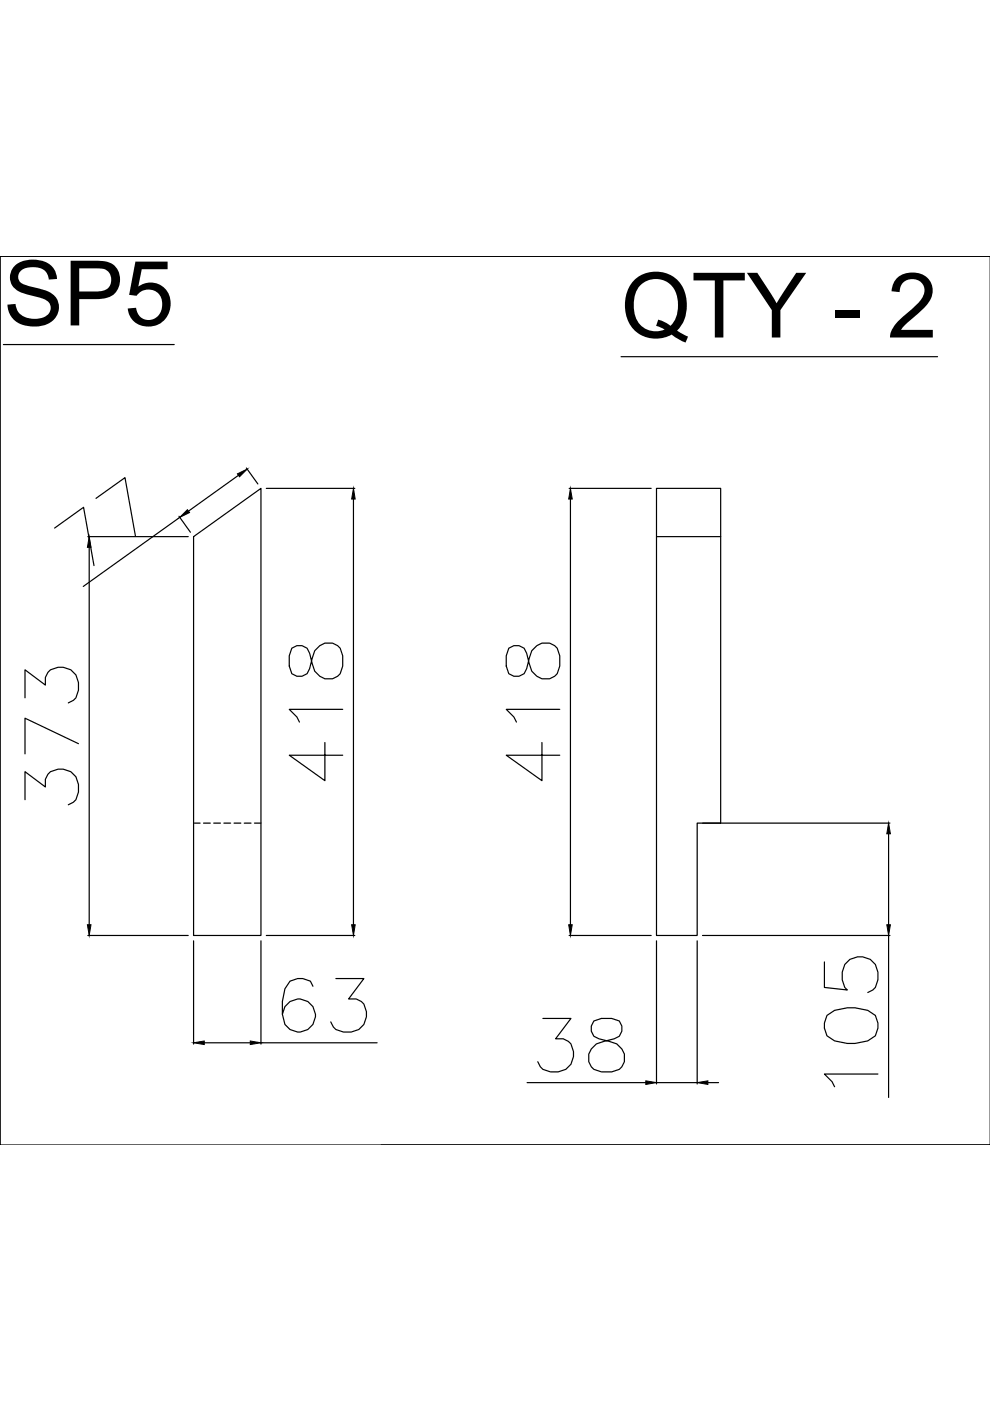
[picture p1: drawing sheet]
<svg xmlns="http://www.w3.org/2000/svg" width="210mm" height="297mm" viewBox="0 0 210 297" stroke-linecap="round" stroke-linejoin="round" font-family="sans-serif">
<defs><g id="words">
<g font-size="19.2">
<text x=".7" y="69">SP5</text>
<text x="131.7" y="71.6">QTY - 2 S</text>
</g>
</g></defs>
<!-- layer: 0 -->
<g fill="none" stroke="#000" stroke-width=".25">
<path d="M0 54.3h.1M0 54.3v188.5h210h-129.2M0 54.3v188.5M0 54.3h210M.7 73.1h36.2M131.7 75.6h67.1M52.2 99.2l2.5 3.4M11.6 112l6.1-4.4 2.2 12.3M18.6 113.8h21.3M18.9 116v80.1M20.4 105.7l6.1-4.4 2.2 12.3M38 109.5l2.4 3.3"/>
<path d="M38.1 109.7l-20.4 14.6M41 113.8l14.3-10.3v94.8h-14.3zM50.6 100.8l-10.6 7.6M56.5 103.5h18.7M74.9 105.8v90.3M120.7 103.5h17.4M120.9 105.8v90.3M139.2 103.5h13.6v71h-5v23.8h-8.6zM139.2 113.8h13.6M61.9 137.4l-.6 1.7v2.1l.6 1.6a2.29 2.29 0 0 0 3.7-1l.6-2.2a3.4 3.4 0 0 1 2.2-3.1 3.4 3.4 0 0 1 3.7 .9l.6 1.7v2.1a2.97 2.97 0 0 1-1.8 2.6 2.97 2.97 0 0 1-3.1-.4l-1.1-1.1-1.1-3.8a2.29 2.29 0 0 0-3.7-1.1zM107.9 137.4l-.6 1.7v2.1l.6 1.6a2.3 2.3 0 0 0 3.8-1l.5-2.2a3.4 3.4 0 0 1 2.2-3.1 3.4 3.4 0 0 1 3.7 .9l.6 1.7v2.1a2.97 2.97 0 0 1-1.8 2.6 2.97 2.97 0 0 1-3.1-.4l-1.1-1.1-1-3.8a2.3 2.3 0 0 0-3.8-1.1zM5.3 148v-6l4.3 3.3a3.1 3.1 0 0 1 3.8-3.8 3.8 3.8 0 0 1 3.2 4.8l-.5 1.7-.5 .5-1.1 .5"/>
<path d="M16.6 157.7l-11.3-5.4v7.5M68.9 157.4v8.1l-7.6-5.4h11.4M72.7 150.4h-11.4l1.6 1.6 .6 1.1M114.9 157.4v8.1l-7.6-5.4h11.4M118.7 150.4h-11.4l1.7 1.6 .5 1.1M5.3 169.6v-6l4.3 3.3a3.1 3.1 0 0 1 3.8-3.8 3.8 3.8 0 0 1 3.2 4.8l-.5 1.7-.5 .5-1.1 .5M148.9 174.5h39.8M188.4 176.8v19.3M18.6 198.3h21.3M41 199.5v21.9M55.3 199.5v21.9M56.5 198.3h18.7"/>
<path d="M120.7 198.3h17.4M139.2 199.5v30.3M147.8 199.5v30.3M148.9 198.3h39.8M188.4 198.3v34.4M66.3 209.1l-.5-1.1-1.6-.5h-1.1l-1.6 .5-1.1 1.6-.5 2.7v2.7l.5 2.2a3.5 3.5 0 0 0 5.7 .4 3.5 3.5 0 0 0-1.4-5.6 3.5 3.5 0 0 0-4.8 3M71.2 207.5h6l-3.3 4.3a3.1 3.1 0 0 1 3.8 3.8 3.8 3.8 0 0 1-4.9 3.2l-1.6-.5-.5-.6-.6-1M115.1 215.9h6l-3.3 4.3a3.1 3.1 0 0 1 3.8 3.8 3.8 3.8 0 0 1-4.9 3.3l-1.6-.6-.5-.5-.6-1.1M125.9 216.5a2.29 2.29 0 0 0 1.1 3.7l2.1 .6a3.4 3.4 0 0 1 3.2 2.2 3.4 3.4 0 0 1-1 3.7l-1.6 .6h-2.2a2.97 2.97 0 0 1-2.6-1.8 2.97 2.97 0 0 1 .5-3.1l1-1.1 3.8-1.1a2.29 2.29 0 0 0 1.1-3.7l-1.6-.6h-2.2zM174.8 203.9v5.5l4.9 .5a4.4 4.4 0 0 1 .5-6.5 3.9 3.9 0 0 1 4.5 .1 3.9 3.9 0 0 1 1.4 4.2l-.5 1.7-.5 .5-1.1 .5M175.3 215.3l1.7-1.1 2.7-.5h1.6l2.7 .5 1.6 1.1 .5 1.6v1.1l-.5 1.6-1.6 1.1-2.7 .5h-1.6l-2.7-.5-1.7-1.1-.5-1.6v-1.1zM43.3 221.1h9.8"/>
<path d="M55.3 221.1h24.7M111.8 229.5h25.1M139.2 229.5h8.6M150.1 229.5h2.2M186.1 227.7h-11.3l1.6 1.6 .6 1.1"/>
</g>
<!-- layer: HIDDEN -->
<path d="M41 174.5h1.4M43.1 174.5h1.5M45.3 174.5h1.4M47.5 174.5h1.4M49.6 174.5h1.5M51.8 174.5h1.4M53.9 174.5h1.4" fill="none" stroke="#000" stroke-width=".25"/>
<!-- layer: 0 -->
<g fill="#000" stroke="#000" stroke-width=".21">
<path d="M18.9 113.8l.4 2.2h-.8zM39.7 108.1l.5 .6-2.1 1zM50.3 100.5l2.1-1-1.6 1.6zM74.9 103.5l.4 2.3h-.7zM120.9 103.5l.4 2.3h-.7zM188.4 174.5l.4 2.3h-.8zM18.5 196.1h.8l-.4 2.2zM74.6 196.1h.7l-.4 2.2zM120.6 196.1h.7l-.4 2.2zM188 196.1h.8l-.4 2.2zM41 221.1l2.3-.4v.8zM53.1 220.7l2.2 .4-2.2 .4z"/>
<path d="M136.9 229.2l2.3 .3-2.3 .4zM147.8 229.5l2.3-.3v.7z"/>
</g>
<use href="#words"/>
</svg>
